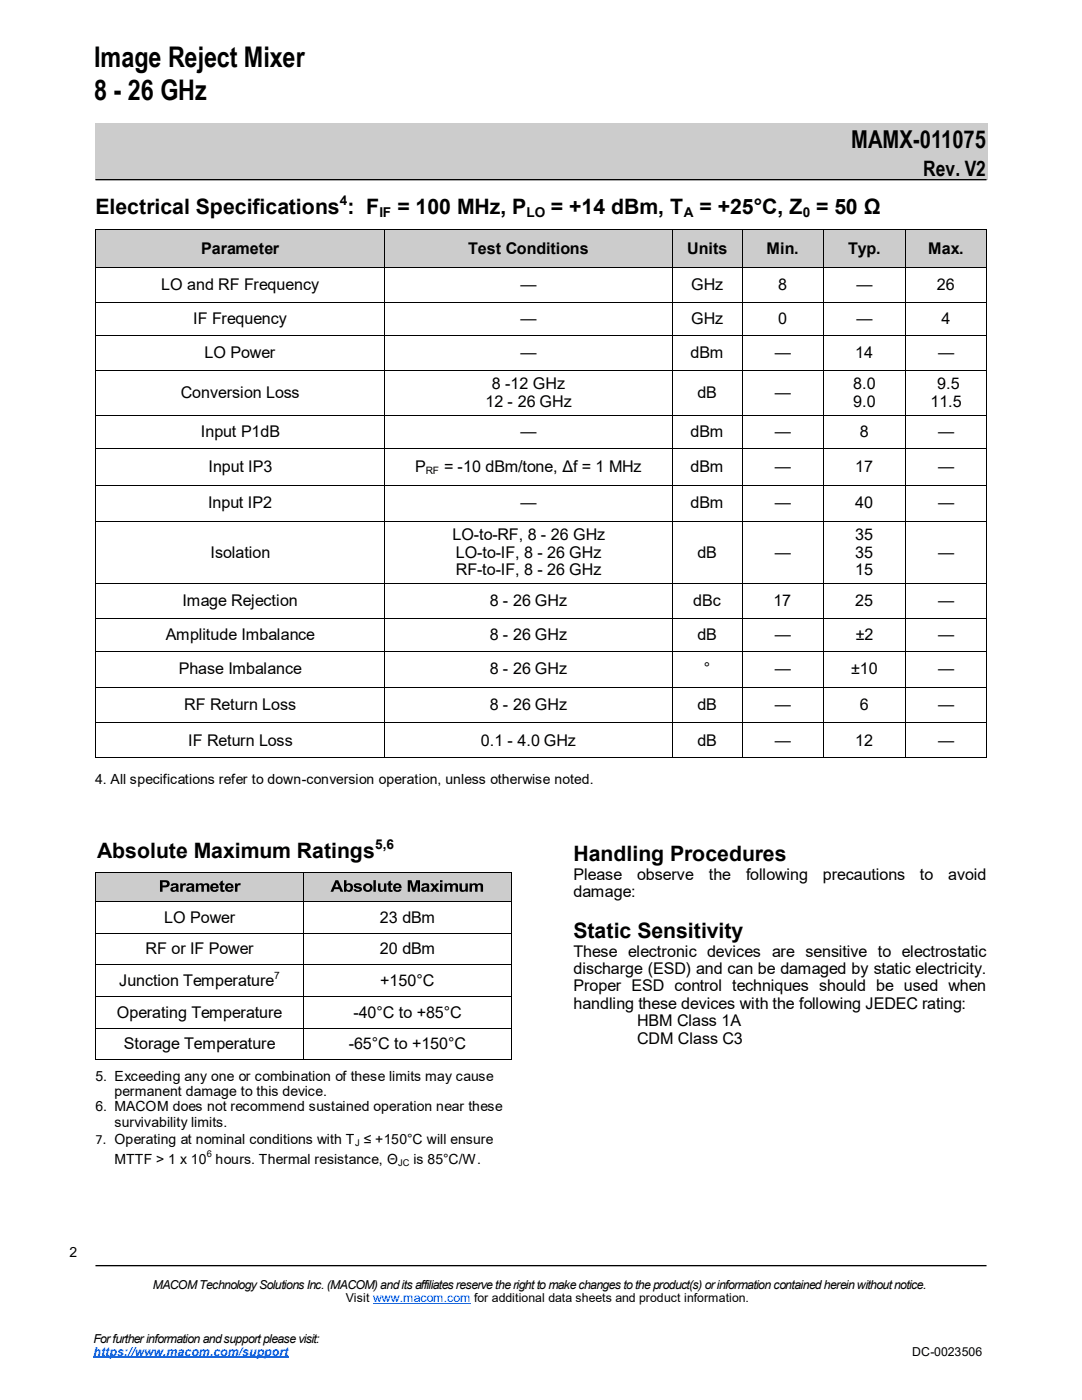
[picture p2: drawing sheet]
<svg xmlns="http://www.w3.org/2000/svg" width="216mm" height="279mm" viewBox="0 0 216 279" stroke-linecap="round" stroke-linejoin="round" font-family="sans-serif">
<defs><g id="words">
<g font-size="5.7">
<text x="18.8" y="13.4">Image Reject Mixer</text>
<text x="18.8" y="19.9">8 - 26 GHz</text>
</g>
<text font-size="4.9" x="169.8" y="29.5">MAMX-011075</text>
<g font-size="4.2">
<text x="184.2" y="35.1">Rev. V2</text>
<text x="19.1" y="42.8">Electrical Specifications : F</text>
<text x="79.3" y="42.8">= 100 MHz, P</text>
<text x="109.9" y="42.8">= +14 dBm, T</text>
<text x="139.6" y="42.8">= +25°C, Z = 50 Ω</text>
<text x="19.4" y="171.3">Absolute Maximum Ratings</text>
<text x="114.4" y="171.8">Handling Procedures</text>
<text x="114.4" y="187.2">Static Sensitivity</text>
</g>
<g font-size="3.2">
<text x="40.1" y="50.6">Parameter</text>
<text x="93.4" y="50.6">Test Conditions</text>
<text x="137.1" y="50.6">Units</text>
<text x="153" y="50.6">Min.</text>
<text x="169.2" y="50.6">Typ.</text>
<text x="185.2" y="50.6">Max.</text>
<text x="32.2" y="57.8">LO and RF Frequency</text>
<text x="103.8" y="57.8">—</text>
<text x="137.9" y="57.8">GHz</text>
<text x="155.3" y="57.8">8</text>
<text x="170.9" y="57.8">—</text>
<text x="186.9" y="57.8">26</text>
<text x="38.5" y="64.6">IF Frequency</text>
<text x="103.8" y="64.6">—</text>
<text x="137.9" y="64.6">GHz</text>
<text x="155.3" y="64.6">0</text>
<text x="170.9" y="64.6">—</text>
<text x="187.9" y="64.6">4</text>
<text x="40.8" y="71.4">LO Power</text>
<text x="103.8" y="71.4">—</text>
<text x="137.8" y="71.4">dBm</text>
<text x="154.6" y="71.4">—</text>
<text x="170.7" y="71.4">14</text>
<text x="187.2" y="71.4">—</text>
<text x="98.2" y="77.7">8 -12 GHz</text>
<text x="170.2" y="77.7">8.0</text>
<text x="187" y="77.7">9.5</text>
<text x="36.1" y="79.4">Conversion Loss</text>
<text x="96.9" y="81.1">12 - 26 GHz</text>
<text x="139.2" y="79.4">dB</text>
<text x="154.6" y="79.4">—</text>
<text x="170.2" y="81.1">9.0</text>
<text x="185.7" y="81.1">11.5</text>
<text x="40.1" y="87.2">Input P1dB</text>
<text x="103.8" y="87.2">—</text>
<text x="137.8" y="87.2">dBm</text>
<text x="154.6" y="87.2">—</text>
<text x="171.6" y="87.2">8</text>
<text x="187.2" y="87.2">—</text>
<text x="41.6" y="94.3">Input IP3</text>
<text x="82.8" y="94.3">P</text>
<text x="88.6" y="94.3">= -10 dBm/tone, Δf = 1 MHz</text>
<text x="137.8" y="94.3">dBm</text>
<text x="154.6" y="94.3">—</text>
<text x="170.7" y="94.3">17</text>
<text x="187.2" y="94.3">—</text>
<text x="41.5" y="101.5">Input IP2</text>
<text x="103.8" y="101.5">—</text>
<text x="137.8" y="101.5">dBm</text>
<text x="154.6" y="101.5">—</text>
<text x="170.7" y="101.5">40</text>
<text x="187.2" y="101.5">—</text>
<text x="90.3" y="107.8">LO-to-RF, 8 - 26 GHz</text>
<text x="170.7" y="107.8">35</text>
<text x="42" y="111.3">Isolation</text>
<text x="91" y="111.3">LO-to-IF, 8 - 26 GHz</text>
<text x="139.2" y="111.3">dB</text>
<text x="154.6" y="111.3">—</text>
<text x="170.7" y="111.3">35</text>
<text x="187.2" y="111.3">—</text>
<text x="91" y="114.7">RF-to-IF, 8 - 26 GHz</text>
<text x="170.7" y="114.7">15</text>
<text x="36.4" y="120.9">Image Rejection</text>
<text x="97.7" y="120.9">8 - 26 GHz</text>
<text x="138.3" y="120.9">dBc</text>
<text x="154.3" y="120.9">17</text>
<text x="170.7" y="120.9">25</text>
<text x="187.2" y="120.9">—</text>
<text x="33.1" y="127.8">Amplitude Imbalance</text>
<text x="97.7" y="127.8">8 - 26 GHz</text>
<text x="139.2" y="127.8">dB</text>
<text x="154.6" y="127.8">—</text>
<text x="170.8" y="127.8">±2</text>
<text x="187.2" y="127.8">—</text>
<text x="35.7" y="134.6">Phase Imbalance</text>
<text x="97.7" y="134.6">8 - 26 GHz</text>
<text x="140.4" y="134.6">°</text>
<text x="154.6" y="134.6">—</text>
<text x="169.8" y="134.6">±10</text>
<text x="187.2" y="134.6">—</text>
<text x="36.8" y="141.7">RF Return Loss</text>
<text x="97.7" y="141.7">8 - 26 GHz</text>
<text x="139.2" y="141.7">dB</text>
<text x="154.6" y="141.7">—</text>
<text x="171.6" y="141.7">6</text>
<text x="187.2" y="141.7">—</text>
<text x="37.5" y="148.8">IF Return Loss</text>
<text x="96" y="148.8">0.1 - 4.0 GHz</text>
<text x="139.2" y="148.8">dB</text>
<text x="154.6" y="148.8">—</text>
<text x="170.7" y="148.8">12</text>
<text x="187.2" y="148.8">—</text>
<text x="114.4" y="175.6">Please</text>
<text x="114.4" y="179">damage:</text>
<text x="127.1" y="175.6">observe</text>
<text x="141.4" y="175.6">the</text>
<text x="148.9" y="175.6">following</text>
<text x="164.2" y="175.6">precautions</text>
<text x="183.6" y="175.6">to</text>
<text x="189.2" y="175.6">avoid</text>
<text x="32.8" y="184.1">LO Power</text>
<text x="75.8" y="184.1">23 dBm</text>
<text x="29" y="190.4">RF or IF Power</text>
<text x="75.8" y="190.4">20 dBm</text>
<text x="114.4" y="191">These electronic devices are sensitive to electrostatic</text>
<text x="23.8" y="196.7">Junction Temperature</text>
<text x="75.9" y="196.7">+150°C</text>
<text x="114.4" y="194.4">discharge (ESD) and can be damaged by static electricity.</text>
<text x="114.4" y="197.8">Proper ESD control techniques should be used when</text>
<text x="23.3" y="203.1">Operating Temperature</text>
<text x="70.6" y="203.1">-40°C to +85°C</text>
<text x="114.4" y="201.3">handling these devices with the following JEDEC rating:</text>
<text x="24.7" y="209.4">Storage Temperature</text>
<text x="69.6" y="209.4">-65°C to +150°C</text>
<text x="127.1" y="204.8">HBM Class 1A</text>
<text x="127.1" y="208.3">CDM Class C3</text>
</g>
<g font-size="2.8">
<text x="19" y="156.4">4. All specifications refer to down-conversion operation, unless otherwise noted.</text>
<text x="19.1" y="215.7">5. Exceeding any one or combination of these limits may cause</text>
<text x="19.1" y="221.8">6. MACOM does not recommend sustained operation near these</text>
<text x="22.9" y="218.8">permanent damage to this device.</text>
<text x="22.9" y="224.9">survivability limits.</text>
<text x="19.1" y="228.2">7. Operating at nominal conditions with T ≤ +150°C will ensure</text>
<text x="22.9" y="232.2">MTTF &gt; 1 x 10 hours. Thermal resistance, Θ</text>
<text x="82.5" y="232.2">is 85°C/W.</text>
<text x="14" y="250.6">2</text>
</g>
<g font-size="2.7">
<text x="67.8" y="40.8">4</text>
<text x="75.7" y="43.4">IF</text>
<text x="105" y="43.4">LO</text>
<text x="136.4" y="43.4">A</text>
<text x="160.2" y="43.4">0</text>
<text x="74.9" y="169.4">5,6</text>
</g>
<g font-size="2.5">
<text x="30.5" y="257.2">MACOM Technology Solutions Inc. (MACOM) and its affiliates reserve the right to make changes to the product(s) or informationcontained herein without notice.</text>
<text x="69" y="259.9">Visit www.macom.com for additional data sheets and product information.</text>
<text x="18.6" y="268">For further information and support please visit:</text>
<text x="182" y="270.6">DC-0023506</text>
</g>
<text font-size="2.5" fill="#06f" x="18.6" y="270.6">https://www.macom.com/support</text>
<g font-size="2">
<text x="85" y="94.7">RF</text>
<text x="54.7" y="195.3">7</text>
</g>
<g font-size="1.9">
<text x="41.3" y="231">6</text>
<text x="70.9" y="228.7">J</text>
<text x="79.5" y="232.6">JC</text>
</g>
</g></defs>
<path d="M19 252.6h177.8" fill="none" stroke="#000" stroke-width=".26"/>
<path d="M6.9 247.3h9.5v6.3h-9.5z" fill-rule="evenodd" fill="#fff"/>
<path d="M19 24.7h178.1v11.3h-178.1z" fill-rule="evenodd" fill="#ccc"/>
<path d="M19 35.9h177.8" fill="none" stroke="#000" stroke-width=".26"/>
<path d="M74.4 260.2h19.5" fill="none" stroke="#06f" stroke-width=".2"/>
<path d="M18.6 270.9h39" fill="none" stroke="#06f" stroke-width=".25"/>
<path d="M19.1 174h41.5v5.9h-41.5z" fill-rule="evenodd" fill="#ccc"/>
<path d="M31.9 175.7h.8a.79 .79 0 0 1 1.2 .7 .79 .79 0 0 1-1.1 .7h-.4v.9h-.5zM32.4 176.1v.6h.6a.33 .33 0 0 0 .3-.4 .33 .33 0 0 0-.4-.2zM34.2 176.5a.95 .95 0 0 1 1.4 .2l.1 1.3h-.5v-.2a.58 .58 0 0 1-.9 .2 .58 .58 0 0 1 0-.9l.8-.2a.33 .33 0 0 0-.3-.3 .33 .33 0 0 0-.3 .2l-.5-.1zM34.5 177.4a.34 .34 0 0 0 .4 .3 .34 .34 0 0 0 .2-.5zM36 176.3h.4v.2l.3-.2h.5l-.2 .4a.37 .37 0 0 0-.5 .1 .37 .37 0 0 0 0 .4l-.1 .8h-.4zM37.3 176.5a.95 .95 0 0 1 1.4 .2l.1 1.3h-.4l-.1-.2a.58 .58 0 0 1-.9 .2 .58 .58 0 0 1 0-.9l.9-.2a.33 .33 0 0 0-.3-.3 .33 .33 0 0 0-.4 .2l-.4-.1zM37.6 177.4a.34 .34 0 0 0 .5 .3 .34 .34 0 0 0 .2-.5zM39.1 176.3h.4v.2l.4-.2h.4l.3 .2a.63 .63 0 0 1 .7-.2 .63 .63 0 0 1 .5 .6v1.1h-.5v-1.2a.31 .31 0 0 0-.4-.2 .31 .31 0 0 0-.2 .4v1h-.5v-1.1a.31 .31 0 0 0-.4-.3 .31 .31 0 0 0-.2 .4v1h-.5zM42.2 176.5a.88 .88 0 0 1 1-.1 .88 .88 0 0 1 .5 .9h-1.3a.37 .37 0 0 0 .3 .4 .37 .37 0 0 0 .4-.3l.5 .1a.9 .9 0 0 1-1.3 .4 .9 .9 0 0 1-.1-1.4zM42.5 176.7l-.1 .3h.8l-.3-.4zM44 176l.5-.3v.6h.3v.4h-.3v.8v.1h.3v.3a.54 .54 0 0 1-.6 .1 .54 .54 0 0 1-.2-.6v-.7h-.3v-.4h.3zM45.1 176.5a.88 .88 0 0 1 1.1-.1 .88 .88 0 0 1 .4 .9h-1.2a.37 .37 0 0 0 .3 .4 .37 .37 0 0 0 .4-.3l.5 .1a.9 .9 0 0 1-1.3 .4 .9 .9 0 0 1-.2-1.4zM45.5 176.7l-.1 .3h.7l-.2-.4zM46.9 176.3h.4v.2l.3-.2h.5l-.2 .4a.37 .37 0 0 0-.4 .1 .37 .37 0 0 0-.1 .4v.8h-.5z" fill="#000"/>
<path d="M60.6 174h41.6v5.9h-41.6z" fill-rule="evenodd" fill="#ccc"/>
<path d="M66.9 175.7h.6l1 2.3h-.6l-.2-.6h-1l-.2 .6h-.5zM67.2 176.2l-.3 .9h.7zM68.6 175.7h.5v.8a.8 .8 0 0 1 1.1 .1 .8 .8 0 0 1 0 1.1 .8 .8 0 0 1-1.1 0v.3h-.5zM69.2 176.7a.47 .47 0 0 0 0 .8 .47 .47 0 0 0 .7-.1 .47 .47 0 0 0 0-.6 .47 .47 0 0 0-.7-.1zM70.8 176.4a.99 .99 0 0 1 1.4 .3l-.5 .1a.32 .32 0 0 0-.3-.3 .32 .32 0 0 0-.3 .3 1.3 1.3 0 0 1 1.1 .6 .95 .95 0 0 1-.8 .6 .95 .95 0 0 1-.9-.5l.5-.1a.36 .36 0 0 0 .4 .3 .36 .36 0 0 0 .3-.3 1.13 1.13 0 0 1-1.1-.6zM72.4 177.1a.9 .9 0 0 1 1.8 0 .9 .9 0 0 1-1.8 0zM72.9 177.1a.5 .5 0 0 0 1 0 .5 .5 0 0 0-1 0zM74.5 175.7h.5v2.3h-.5zM75.4 176.3h.5v1.1a.4 .4 0 0 0 .6 .2 .4 .4 0 0 0 .1-.6v-.7h.5v1.7h-.5v-.3a.66 .66 0 0 1-.7 .3 .66 .66 0 0 1-.5-.6zM77.5 176l.5-.3v.6h.3v.4h-.3v.8l.1 .1h.2l.1 .3a.54 .54 0 0 1-.7 .1 .54 .54 0 0 1-.2-.6v-.7h-.2v-.4h.2zM78.7 176.5a.88 .88 0 0 1 1-.1 .88 .88 0 0 1 .4 .9h-1.2a.37 .37 0 0 0 .3 .4 .37 .37 0 0 0 .4-.3l.5 .1a.9 .9 0 0 1-1.3 .4 .9 .9 0 0 1-.1-1.4zM79 176.7l-.1 .3h.8l-.3-.4zM81.4 175.7h.7l.5 1.5 .4-1.5h.8v2.3h-.5v-1.8l-.5 1.8h-.5l-.5-1.8v1.8h-.4zM84.2 176.5a.95 .95 0 0 1 1.4 .2l.2 1.3h-.5l-.1-.2a.58 .58 0 0 1-.9 .2 .58 .58 0 0 1 0-.9l.9-.2a.33 .33 0 0 0-.3-.3 .33 .33 0 0 0-.4 .2l-.4-.1zM84.5 177.4a.34 .34 0 0 0 .5 .3 .34 .34 0 0 0 .2-.5zM85.8 176.3h.6l.3 .5 .4-.5h.5l-.6 .8 .7 .9h-.6l-.4-.5-.3 .5h-.6l.7-.9zM87.8 175.7h.5v.4h-.5zM87.8 176.3h.5v1.7h-.5zM88.7 176.3h.4v.2l.4-.2h.4l.3 .2a.63 .63 0 0 1 .8-.2 .63 .63 0 0 1 .4 .6v1.1h-.5v-1.2a.31 .31 0 0 0-.4-.2 .31 .31 0 0 0-.2 .4v1h-.5v-1.1a.31 .31 0 0 0-.4-.3 .31 .31 0 0 0-.2 .4v1h-.5zM91.7 176.3h.5v1.1a.4 .4 0 0 0 .5 .2 .4 .4 0 0 0 .2-.6v-.7h.5v1.7h-.5v-.3a.66 .66 0 0 1-.7 .3 .66 .66 0 0 1-.5-.6zM93.7 176.3h.4v.2l.4-.2h.4l.3 .2a.63 .63 0 0 1 .8-.2 .63 .63 0 0 1 .4 .6v1.1h-.5v-1.2a.31 .31 0 0 0-.4-.2 .31 .31 0 0 0-.2 .4v1h-.5v-1.1a.31 .31 0 0 0-.4-.3 .31 .31 0 0 0-.2 .4v1h-.5z" fill="#000"/>
<path d="M19.1 174.1h83.1M19.1 174v37.5M19.1 179.9h83M60.6 174.1v18.4M102.1 174v37.5M19.1 186.2h83M19.1 192.6h83M19.1 198.9h83M60.6 192.6v6.2M60.6 198.9v12.6M19.1 211.5h83.1M19.1 205.2h83" fill="none" stroke="#000" stroke-width=".2"/>
<g fill="#ccc">
<path d="M19.1 45.8h57.7v7.6h-57.7z" fill-rule="evenodd"/>
<path d="M76.8 45.8h57.3v7.6h-57.3z" fill-rule="evenodd"/>
<path d="M134.1 45.8h13.9v7.6h-13.9z" fill-rule="evenodd"/>
<path d="M148 45.8h16.3v7.6h-16.3z" fill-rule="evenodd"/>
<path d="M164.3 45.8h16.3v7.6h-16.3z" fill-rule="evenodd"/>
<path d="M180.6 45.8h16.3v7.6h-16.3z" fill-rule="evenodd"/>
</g>
<g fill="none" stroke="#000" stroke-width=".2">
<path d="M19.1 45.9h177.8M19.1 45.8v105.4M19.1 53.5h177.7M76.8 45.9v105.3M134.1 45.9v7.5M134.1 53.5v6.7M148.1 45.9v105.3M164.3 45.9v105.3M180.6 45.9v105.3M196.8 45.8v105.4M19.1 60.3h177.7M19.1 67h177.7"/>
<path d="M19.1 73.9h177.7M134.1 60.3v6.6M134.1 67v15.8M19.1 82.9h177.7M19.1 89.6h177.7M19.1 96.9h177.7M134.1 82.9v33.5M19.1 104h177.7M19.1 116.5h177.7M134.1 116.5v34.7M19.1 123.5h177.7M19.1 130h177.7"/>
<path d="M19.1 137.1h177.7M19.1 151.2h177.8M19.1 144.2h177.7"/>
</g>
<use href="#words"/>
</svg>
